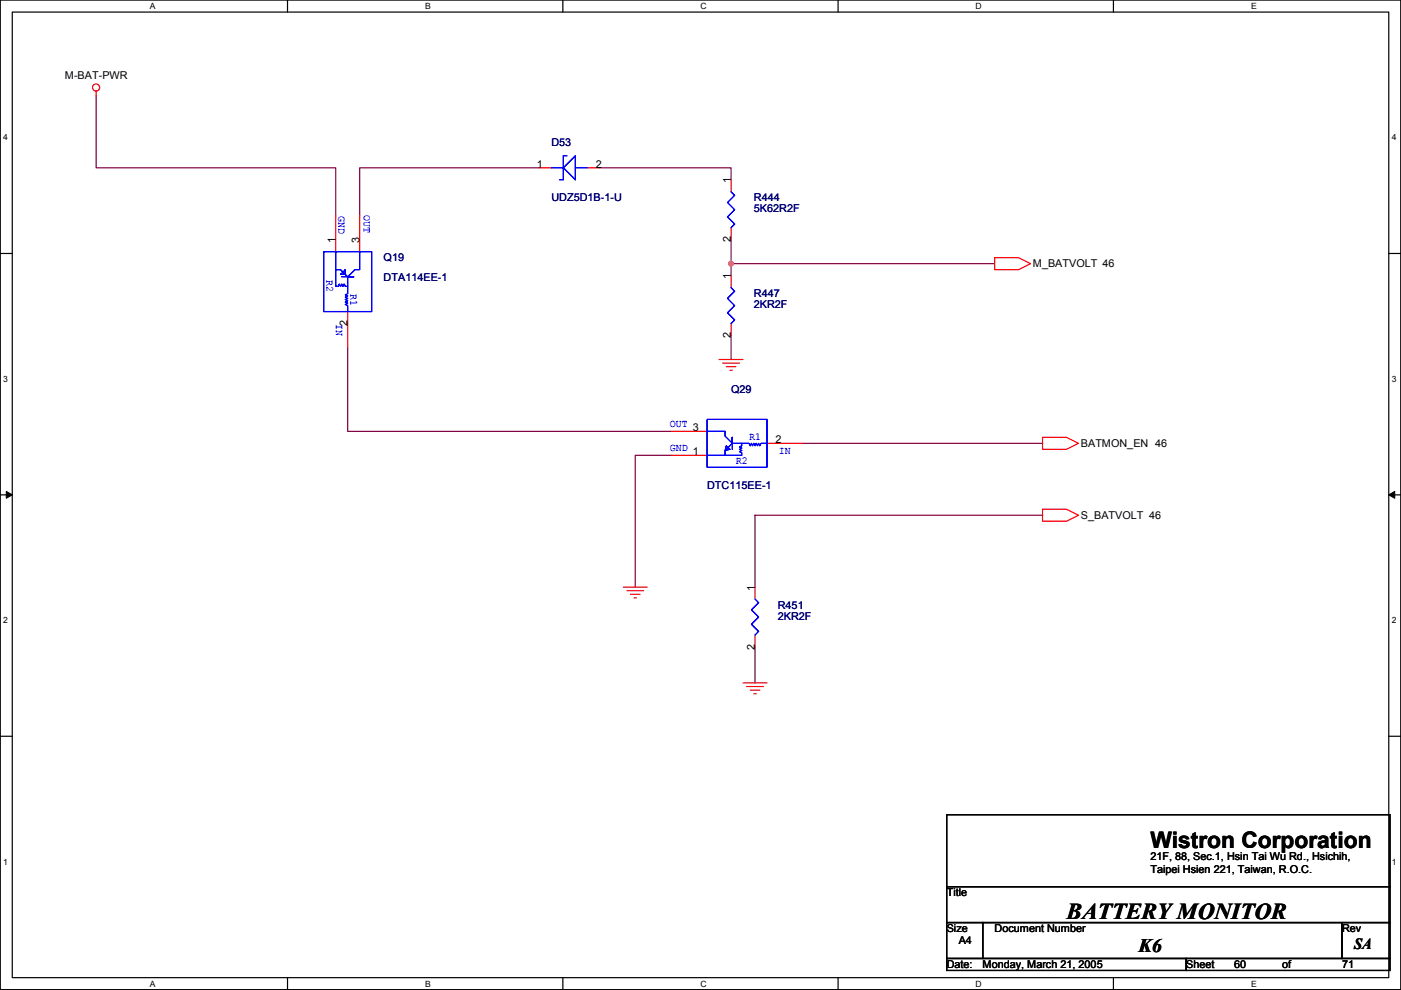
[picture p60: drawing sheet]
<svg xmlns="http://www.w3.org/2000/svg" width="297mm" height="210mm" viewBox="0 0 297 210" stroke-linecap="round" stroke-linejoin="round" font-family="sans-serif">
<defs><g id="words">
<g font-size="4.8">
<text x="243.9" y="179.7">Wistron Corporation</text>
<text x="226.1" y="194.9">BATTERY MONITOR</text>
</g>
<text font-size="4.1" x="241.4" y="201.8">K6</text>
<text font-size="3.3" x="287.1" y="201.1">SA</text>
<g font-size="2.3">
<text x="13.8" y="16.8">M-BAT-PWR</text>
<text x="113.9" y="35.6">1</text>
<text x="126.3" y="35.6">2</text>
<text x="155" y="38.9" transform="rotate(-90 155 38.9)">1</text>
<text x="71.2" y="51.6" transform="rotate(-90 71.2 51.6)">1</text>
<text x="76.2" y="51.6" transform="rotate(-90 76.2 51.6)">3</text>
<text x="155" y="51.4" transform="rotate(-90 155 51.4)">2</text>
<text x="155" y="59.2" transform="rotate(-90 155 59.2)">1</text>
<text x="219" y="56.7">M_BATVOLT 46</text>
<text x="73.7" y="69.1" transform="rotate(-90 73.7 69.1)">2</text>
<text x="155" y="71.7" transform="rotate(-90 155 71.7)">2</text>
<text x="146.9" y="91.4">3</text>
<text x="164.4" y="94">2</text>
<text x="229.2" y="94.8">BATMON_EN 46</text>
<text x="146.9" y="96.5">1</text>
<text x="229.2" y="110">S_BATVOLT 46</text>
<text x="160.1" y="125.2" transform="rotate(-90 160.1 125.2)">1</text>
<text x="160.1" y="137.7" transform="rotate(-90 160.1 137.7)">2</text>
<text x="243.9" y="182.4">21F, 88, Sec.1, Hsin Tai Wu Rd., Hsichih,</text>
<text x="243.9" y="185">Taipei Hsien 221, Taiwan, R.O.C.</text>
<text x="200.7" y="190">Title</text>
<text x="200.7" y="197.7">Size</text>
<text x="210.9" y="197.7">Document Number</text>
<text x="284.5" y="197.7">Rev</text>
<text x="203.3" y="200.2">A4</text>
<text x="200.7" y="205.3">Date:</text>
<text x="208.3" y="205.3">Monday, March 21, 2005</text>
<text x="251.5" y="205.3">Sheet</text>
<text x="261.7" y="205.3">60</text>
<text x="271.8" y="205.3">of</text>
<text x="284.5" y="205.3">71</text>
</g>
<g font-size="2.3" fill="#000080">
<text x="116.9" y="31">D53</text>
<text x="116.9" y="42.7">UDZ5D1B-1-U</text>
<text x="159.8" y="42.7">R444</text>
<text x="159.8" y="45">5K62R2F</text>
<text x="81.3" y="55.4">Q19</text>
<text x="81.3" y="59.5">DTA114EE-1</text>
<text x="159.8" y="63">R447</text>
<text x="159.8" y="65.3">2KR2F</text>
<text x="155" y="83.4">Q29</text>
<text x="149.9" y="103.7">DTC115EE-1</text>
<text x="164.9" y="129.1">R451</text>
<text x="164.9" y="131.4">2KR2F</text>
</g>
<g font-size="2.3" fill="#00f">
<text x="71.8" y="45.7" transform="rotate(90 71.8 45.7)">GND</text>
<text x="77.1" y="45.5" transform="rotate(90 77.1 45.5)">OUT</text>
<text x="69.2" y="59.5" transform="rotate(90 69.2 59.5)">R2</text>
<text x="74.3" y="62.3" transform="rotate(90 74.3 62.3)">R1</text>
<text x="71.3" y="68.6" transform="rotate(90 71.3 68.6)">IN</text>
<text x="142" y="90.5">OUT</text>
<text x="142" y="95.6">GND</text>
<text x="158.8" y="93.3">R1</text>
<text x="156" y="98.4">R2</text>
<text x="165.2" y="96.3">IN</text>
</g>
<g font-size="1.8">
<text x="31.8" y="1.9">A</text>
<text x="90.1" y="1.9">B</text>
<text x="148.5" y="1.9">C</text>
<text x="206.9" y="1.9">D</text>
<text x="265.2" y="1.9">E</text>
<text x=".7" y="29.8">4</text>
<text x="295.1" y="29.8">4</text>
<text x=".7" y="81">3</text>
<text x="295.1" y="81">3</text>
<text x=".7" y="132.1">2</text>
<text x="295.1" y="132.1">2</text>
<text x=".7" y="183.3">1</text>
<text x="295.1" y="183.3">1</text>
<text x="31.8" y="209.2">A</text>
<text x="90.1" y="209.2">B</text>
<text x="148.5" y="209.2">C</text>
<text x="206.9" y="209.2">D</text>
<text x="265.2" y="209.2">E</text>
</g>
</g></defs>
<path d="M.1 0h296.9v209.8h-296.9zM2.6 2.6h291.8v204.7h-291.8z" fill="none" stroke="#000" stroke-width=".25"/>
<g fill="#fff">
<path d="M31.8 .3h1.2v2h-1.2z"/>
<path d="M31.8 207.5h1.2v2.1h-1.2z"/>
</g>
<path d="M61 0v2.6M61 207.3v2.5" fill="none" stroke="#000" stroke-width=".25"/>
<g fill="#fff">
<path d="M90.1 .3h1.2v2h-1.2z"/>
<path d="M90.1 207.5h1.2v2.1h-1.2z"/>
</g>
<path d="M119.3 0v2.6M119.3 207.3v2.5" fill="none" stroke="#000" stroke-width=".25"/>
<g fill="#fff">
<path d="M148.5 .3h1.3v2h-1.3z"/>
<path d="M148.5 207.5h1.3v2.1h-1.3z"/>
</g>
<path d="M177.7 0v2.6M177.7 207.3v2.5" fill="none" stroke="#000" stroke-width=".25"/>
<g fill="#fff">
<path d="M206.9 .3h1.2v2h-1.2z"/>
<path d="M206.9 207.5h1.2v2.1h-1.2z"/>
</g>
<path d="M236.1 0v2.6M236.1 207.3v2.5" fill="none" stroke="#000" stroke-width=".25"/>
<g fill="#fff">
<path d="M265.2 .3h1.2v2h-1.2z"/>
<path d="M265.2 207.5h1.2v2.1h-1.2z"/>
<path d="M.7 28.2h1v2h-1z"/>
<path d="M295.1 28.2h1v2h-1z"/>
<path d="M.7 79.3h1v2.1h-1z"/>
<path d="M295.1 79.3h1v2.1h-1z"/>
</g>
<path d="M.1 53.7h2.5M294.4 53.7h2.6" fill="none" stroke="#000" stroke-width=".25"/>
<g fill="#fff">
<path d="M.7 130.5h1v2h-1z"/>
<path d="M295.1 130.5h1v2h-1z"/>
</g>
<path d="M.1 104.9h2.5M294.4 104.9h2.6" fill="none" stroke="#000" stroke-width=".25"/>
<path d="M1.3 104.2l1.3 .7-1.3 .7zM294.4 104.9l1.3-.7v1.4z" fill="#000" stroke="#000" stroke-width=".21"/>
<g fill="#fff">
<path d="M.7 181.7h1v2h-1z"/>
<path d="M295.1 181.7h1v2h-1z"/>
</g>
<path d="M.1 156.1h2.5M294.4 156.1h2.6M200.7 172.7h94v15.3h-94zM200.7 188h94v7.6h-94zM200.7 195.6h7.6v7.6h-7.6zM208.3 195.6h76.2v7.6h-76.2zM284.5 195.6h10.2v7.6h-10.2zM200.7 203.2h50.8v2.6h-50.8zM251.5 203.2h43.2v2.6h-43.2z" fill="none" stroke="#000" stroke-width=".25"/>
<path d="M20.4 20.3v15.3h50.8v10.1M114.4 35.6h-38.1v10.1M127.1 35.6h27.9v2.5M155 50.8v7.6M155 55.9h55.9M73.7 73.7v17.8h68.6M155 71.1v5.1M142.3 96.5h-7.6v28M170.2 94h50.8M221 109.2h-60.9v15.3M160.1 137.2v7.6" fill="none" stroke="#800040" stroke-width=".25"/>
<circle cx="155" cy="55.9" r=".5" fill="#f0f" stroke="#f0f" stroke-width=".25"/>
<g fill="none" stroke="#f00" stroke-width=".25">
<path d="M20.4 19.3v1M114.4 35.6h2.5M124.5 35.6h2.6M155 38.1v2.6M71.2 45.7v7.7M76.3 45.7v7.7M155 48.3v2.5M155 58.4v2.6M210.9 54.6h5.1l2.5 1.3-2.5 1.3h-5.1zM73.7 66.1v7.6M152.5 76.2h5M153.2 77h3.6"/>
<path d="M154 77.7h2M154.7 78.5h.6M155 68.6v2.5M142.3 96.5h7.6M142.3 91.5h7.6M162.6 94h7.6M221 92.7h5.1l2.6 1.3-2.6 1.3h-5.1zM221 108h5.1l2.6 1.2-2.6 1.3h-5.1zM132.1 124.5h5.1M132.9 125.2h3.6M133.7 126h2M134.4 126.8h.5"/>
<path d="M160.1 124.5v2.5M160.1 134.6v2.6M157.5 144.8h5.1M158.3 145.6h3.6M159.1 146.3h2M159.8 147.1h.5"/>
<circle cx="20.4" cy="18.5" r=".76"/>
</g>
<g fill="none" stroke="#00f" stroke-width=".25">
<path d="M116.9 35.6h2.5M120.2 33h-.8v5.1h-.7M122 33v5.1l-2.6-2.5zM122 35.6h2.5M68.6 53.4h10.2v12.7h-10.2zM71.2 53.4v3.8h1l1.5 1.5 1.5-1.5h1.1v-3.8M71.2 57.2v3.5h.5l.2-.5 .3 .5 .3-.5 .2 .5 .3-.5 .2 .5h.5M72.2 58.2l1-1v1zM72.5 58.7h2.5h-1.3v3.6l-.5 .2 .5 .3-.5 .2 .5 .3-.5 .2 .5 .3-.5 .2 .5 .3-.5 .2 .5 .3v1.3M155 40.7l.8 .7-1.6 1.5 1.6 1.6-1.6 1.5 1.6 1.5-.8 .8M155 61l.8 .7-1.6 1.6 1.6 1.5-1.6 1.5 1.6 1.5-.8 .8M149.9 91.5h3.8v1l1.6 1.5v-1.3v1.3h3.5l.3 .5 .2-.5 .3 .5 .2-.5 .3 .5 .2-.5 .3 .5 .2-.5 .3 .5 .3-.5h1.2"/>
<path d="M149.9 88.9h12.7v10.2h-12.7zM154 94.5l.7 .8-1 .2zM155.3 95.3v-1.3l-1.6 1.5v1h-3.8M157.3 94v.5l-.5 .3 .5 .2-.5 .3 .5 .2-.5 .3 .5 .2v.5h-3.6M160.1 127l.7 .8-1.5 1.5 1.5 1.5-1.5 1.6 1.5 1.5-.7 .7"/>
</g>
<use href="#words"/>
</svg>
